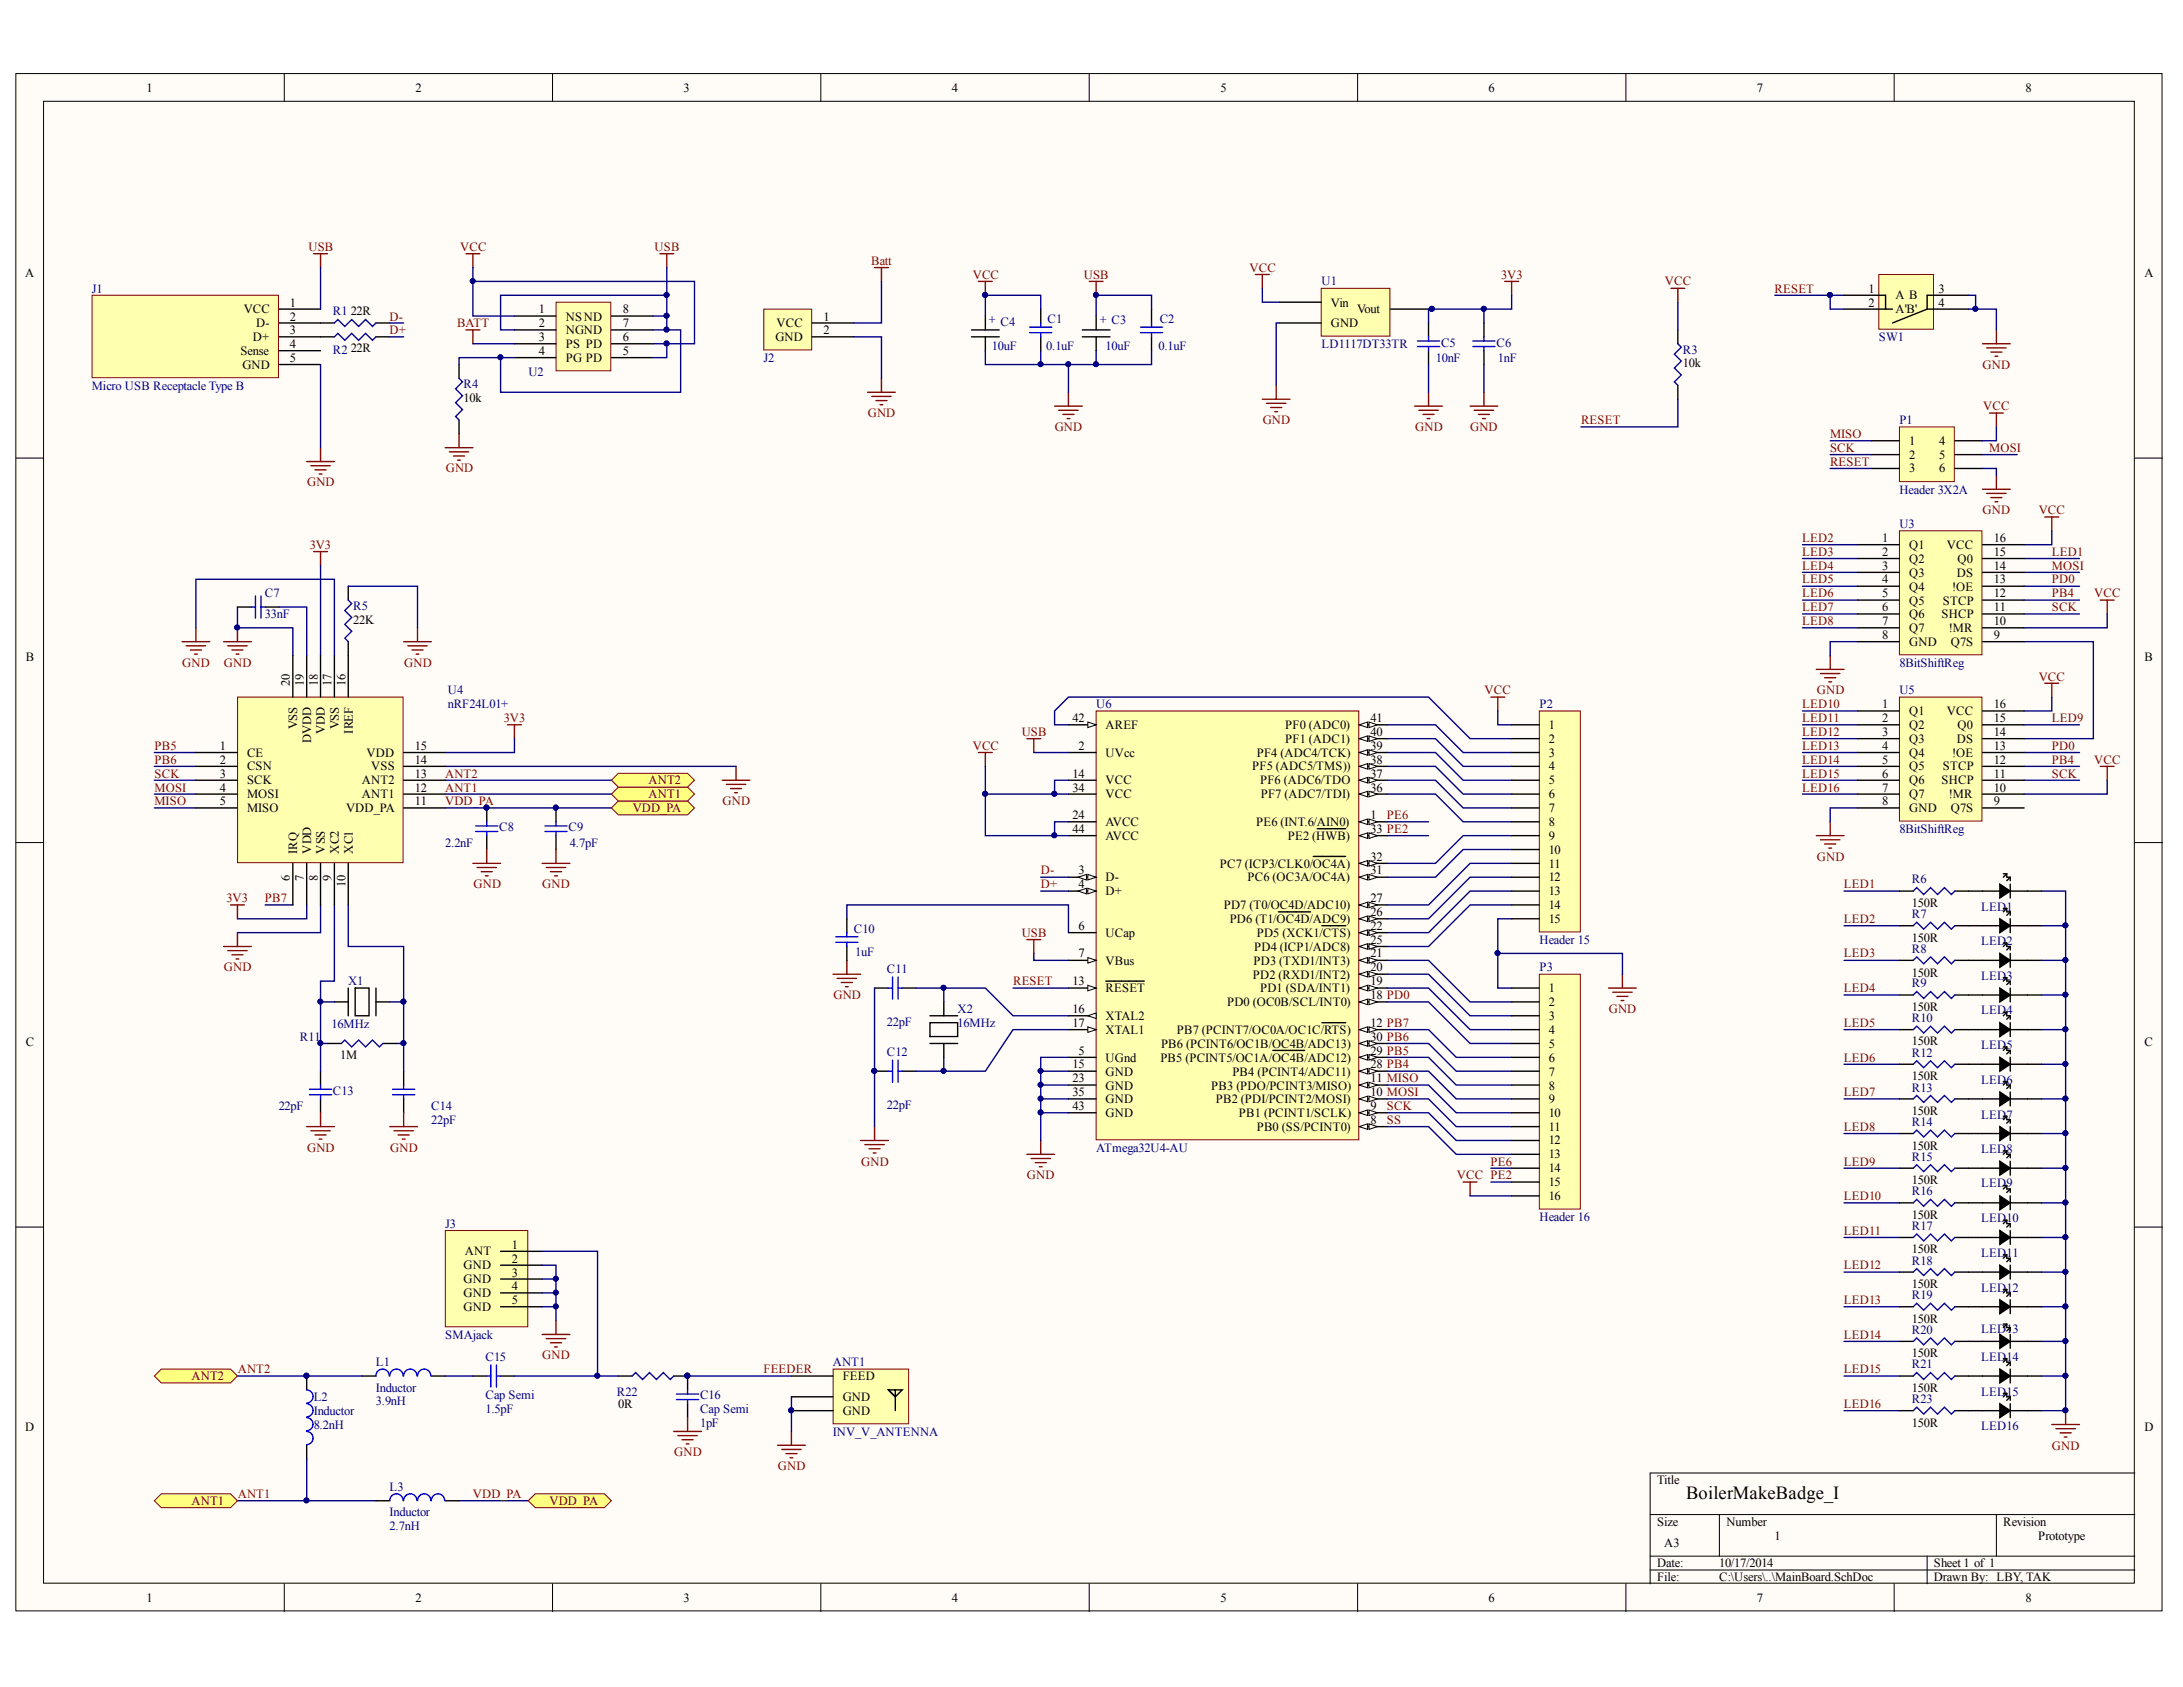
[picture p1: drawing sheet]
<svg xmlns="http://www.w3.org/2000/svg" width="279mm" height="216mm" viewBox="0 0 279 216" stroke-linecap="round" stroke-linejoin="round" font-family="sans-serif">
<defs><g id="words">
<text font-size="2.4" x="215.8" y="191.9">BoilerMakeBadge_I</text>
<g font-size="1.6">
<text x="18.8" y="11.8">1</text>
<text x="53.2" y="11.8">2</text>
<text x="87.5" y="11.8">3</text>
<text x="121.8" y="11.8">4</text>
<text x="156.2" y="11.8">5</text>
<text x="190.5" y="11.8">6</text>
<text x="224.8" y="11.8">7</text>
<text x="259.2" y="11.8">8</text>
<text x="3.2" y="35.4">A</text>
<text x="274.5" y="35.4">A</text>
<text x="31.2" y="40.1">VCC</text>
<text x="32.8" y="41.9">D-</text>
<text x="37.1" y="39.2">1</text>
<text x="37.1" y="41">2</text>
<text x="44.9" y="40.3">22R</text>
<text x="69" y="40.1">1</text>
<text x="69" y="41.9">2</text>
<text x="72.4" y="41">NSND</text>
<text x="79.7" y="41.9">7</text>
<text x="79.7" y="40.1">8</text>
<text x="99.4" y="41.9">VCC</text>
<text x="105.4" y="41">1</text>
<text x="170.3" y="39.2">Vin</text>
<text x="170.3" y="41.9">GND</text>
<text x="173.7" y="40.1">Vout</text>
<text x="239.1" y="37.5">1</text>
<text x="239.1" y="39.2">2</text>
<text x="242.6" y="38.3">A B</text>
<text x="242.6" y="40.1">A'B'</text>
<text x="248.1" y="37.5">3</text>
<text x="248.1" y="39.2">4</text>
<text x="30.8" y="45.4">Sense</text>
<text x="31" y="47.2">GND</text>
<text x="32.4" y="43.6">D+</text>
<text x="37.1" y="42.8">3</text>
<text x="37.1" y="44.6">4</text>
<text x="37.1" y="46.3">5</text>
<text x="44.9" y="45.1">22R</text>
<text x="69" y="43.6">3</text>
<text x="69" y="45.4">4</text>
<text x="72.4" y="42.8">NGND</text>
<text x="72.4" y="44.6">PS PD</text>
<text x="72.4" y="46.3">PG PD</text>
<text x="79.7" y="43.6">6</text>
<text x="79.7" y="45.4">5</text>
<text x="99.2" y="43.6">GND</text>
<text x="105.4" y="42.8">2</text>
<text x="215.4" y="47">10k</text>
<text x="59.3" y="51.4">10k</text>
<text x="244.4" y="56.9">1</text>
<text x="244.4" y="58.7">2</text>
<text x="248.2" y="56.9">4</text>
<text x="248.2" y="58.7">5</text>
<text x="244.4" y="60.5">3</text>
<text x="248.2" y="60.5">6</text>
<text x="240.9" y="69.3">1</text>
<text x="240.9" y="71.1">2</text>
<text x="244.4" y="70.3">Q1</text>
<text x="249.2" y="70.3">VCC</text>
<text x="255.2" y="69.3">16</text>
<text x="255.2" y="71.1">15</text>
<text x="240.9" y="72.9">3</text>
<text x="240.9" y="74.7">4</text>
<text x="240.9" y="76.4">5</text>
<text x="244.4" y="72.1">Q2</text>
<text x="244.4" y="73.8">Q3</text>
<text x="244.4" y="75.6">Q4</text>
<text x="244.4" y="77.4">Q5</text>
<text x="248.7" y="77.4">STCP</text>
<text x="249.9" y="75.6">!OE</text>
<text x="250.5" y="73.8">DS</text>
<text x="250.5" y="72.1">Q0</text>
<text x="255.2" y="72.9">14</text>
<text x="255.2" y="74.7">13</text>
<text x="255.2" y="76.4">12</text>
<text x="45.2" y="79.8">22K</text>
<text x="240.9" y="78.2">6</text>
<text x="240.9" y="80">7</text>
<text x="240.9" y="81.8">8</text>
<text x="244.4" y="79.2">Q6</text>
<text x="244.4" y="80.8">Q7</text>
<text x="244.4" y="82.6">GND</text>
<text x="248.5" y="79.2">SHCP</text>
<text x="249.4" y="80.8">!MR</text>
<text x="249.7" y="82.6">Q7S</text>
<text x="255.2" y="78.2">11</text>
<text x="255.2" y="80">10</text>
<text x="255.2" y="81.8">9</text>
<text x="3.3" y="84.7">B</text>
<text x="37.1" y="87.8" transform="rotate(-90 37.1 87.8)">20</text>
<text x="38.9" y="87.8" transform="rotate(-90 38.9 87.8)">19</text>
<text x="40.7" y="87.8" transform="rotate(-90 40.7 87.8)">18</text>
<text x="42.4" y="87.8" transform="rotate(-90 42.4 87.8)">17</text>
<text x="44.2" y="87.8" transform="rotate(-90 44.2 87.8)">16</text>
<text x="274.5" y="84.7">B</text>
<text x="28.1" y="96">1</text>
<text x="38" y="93.4" transform="rotate(-90 38 93.4)">VSS</text>
<text x="39.8" y="95.1" transform="rotate(-90 39.8 95.1)">DVDD</text>
<text x="41.6" y="94" transform="rotate(-90 41.6 94)">VDD</text>
<text x="43.4" y="93.4" transform="rotate(-90 43.4 93.4)">VSS</text>
<text x="45.1" y="94" transform="rotate(-90 45.1 94)">IREF</text>
<text x="53.1" y="96">15</text>
<text x="137.3" y="92.4">42</text>
<text x="138" y="96">2</text>
<text x="141.5" y="93.3">AREF</text>
<text x="164.5" y="95.1">PF1 (ADC1)</text>
<text x="164.5" y="93.3">PF0 (ADC0)</text>
<text x="175.4" y="96">39</text>
<text x="175.4" y="94.2">40</text>
<text x="175.4" y="92.4">41</text>
<text x="198.2" y="93.3">1</text>
<text x="198.2" y="95.1">2</text>
<text x="240.9" y="90.7">1</text>
<text x="240.9" y="92.4">2</text>
<text x="240.9" y="94.2">3</text>
<text x="240.9" y="96">4</text>
<text x="244.4" y="91.5">Q1</text>
<text x="244.4" y="93.3">Q2</text>
<text x="244.4" y="95.1">Q3</text>
<text x="249.2" y="91.5">VCC</text>
<text x="250.5" y="95.1">DS</text>
<text x="250.5" y="93.3">Q0</text>
<text x="255.2" y="90.7">16</text>
<text x="255.2" y="92.4">15</text>
<text x="255.2" y="94.2">14</text>
<text x="255.2" y="96">13</text>
<text x="28.1" y="97.8">2</text>
<text x="28.1" y="99.5">3</text>
<text x="28.1" y="101.3">4</text>
<text x="31.6" y="96.8">CE</text>
<text x="31.6" y="98.6">CSN</text>
<text x="31.6" y="100.4">SCK</text>
<text x="46.3" y="100.4">ANT2</text>
<text x="46.9" y="96.8">VDD</text>
<text x="47.5" y="98.6">VSS</text>
<text x="53.1" y="101.3">12</text>
<text x="53.1" y="99.5">13</text>
<text x="53.1" y="97.8">14</text>
<text x="137.3" y="101.3">34</text>
<text x="137.3" y="99.5">14</text>
<text x="141.5" y="100.4">VCC</text>
<text x="141.5" y="96.8">UVcc</text>
<text x="160.3" y="98.6">PF5 (ADC5/TMS))</text>
<text x="160.9" y="96.8">PF4 (ADC4/TCK)</text>
<text x="161.3" y="100.4">PF6 (ADC6/TDO</text>
<text x="175.4" y="101.3">36</text>
<text x="175.4" y="99.5">37</text>
<text x="175.4" y="97.8">38</text>
<text x="198.2" y="96.8">3</text>
<text x="198.2" y="98.6">4</text>
<text x="198.2" y="100.4">5</text>
<text x="240.9" y="97.8">5</text>
<text x="240.9" y="99.5">6</text>
<text x="240.9" y="101.3">7</text>
<text x="244.4" y="96.8">Q4</text>
<text x="244.4" y="98.6">Q5</text>
<text x="244.4" y="100.4">Q6</text>
<text x="248.5" y="100.4">SHCP</text>
<text x="248.7" y="98.6">STCP</text>
<text x="249.9" y="96.8">!OE</text>
<text x="255.2" y="97.8">12</text>
<text x="255.2" y="99.5">11</text>
<text x="255.2" y="101.3">10</text>
<text x="28.1" y="103.1">5</text>
<text x="31.6" y="102.2">MOSI</text>
<text x="31.6" y="103.9">MISO</text>
<text x="44.3" y="103.9">VDD_PA</text>
<text x="46.3" y="102.2">ANT1</text>
<text x="53.1" y="103.1">11</text>
<text x="137.3" y="106.6">44</text>
<text x="137.3" y="104.9">24</text>
<text x="141.5" y="107.5">AVCC</text>
<text x="141.5" y="105.7">AVCC</text>
<text x="141.5" y="102.2">VCC</text>
<text x="160.8" y="105.7">PE6 (INT.6/AIN0)</text>
<text x="161.4" y="102.2">PF7 (ADC7/TDI)</text>
<text x="164.8" y="107.5">PE2 (HWB)</text>
<text x="175.4" y="104.9">1</text>
<text x="175.4" y="106.6">33 PE2</text>
<text x="198.2" y="102.2">6</text>
<text x="198.2" y="103.9">7</text>
<text x="198.2" y="105.7">8</text>
<text x="198.2" y="107.5">9</text>
<text x="240.9" y="103.1">8</text>
<text x="244.4" y="102.2">Q7</text>
<text x="244.4" y="103.9">GND</text>
<text x="249.4" y="102.2">!MR</text>
<text x="249.7" y="103.9">Q7S</text>
<text x="255.2" y="103.1">9</text>
<text x="37.1" y="112.7" transform="rotate(-90 37.1 112.7)">6</text>
<text x="38" y="109.3" transform="rotate(-90 38 109.3)">IRQ</text>
<text x="38.9" y="112.7" transform="rotate(-90 38.9 112.7)">7</text>
<text x="39.8" y="109.3" transform="rotate(-90 39.8 109.3)">VDD</text>
<text x="40.7" y="112.7" transform="rotate(-90 40.7 112.7)">8</text>
<text x="41.6" y="109.3" transform="rotate(-90 41.6 109.3)">VSS</text>
<text x="42.4" y="112.7" transform="rotate(-90 42.4 112.7)">9</text>
<text x="43.4" y="109.3" transform="rotate(-90 43.4 109.3)">XC2</text>
<text x="44.2" y="113.5" transform="rotate(-90 44.2 113.5)">10</text>
<text x="45.1" y="109.3" transform="rotate(-90 45.1 109.3)">XC1</text>
<text x="138" y="113.7">4</text>
<text x="138" y="111.9">3</text>
<text x="141.5" y="112.8">D-</text>
<text x="156.1" y="111">PC7 (ICP3/CLK0/OC4A)</text>
<text x="159.7" y="112.8">PC6 (OC3A/OC4A)</text>
<text x="175.4" y="110.2">32</text>
<text x="175.4" y="111.9">31</text>
<text x="198.2" y="109.3">10</text>
<text x="198.2" y="111">11</text>
<text x="198.2" y="112.8">12</text>
<text x="138" y="119">6</text>
<text x="141.5" y="114.6">D+</text>
<text x="141.5" y="119.9">UCap</text>
<text x="156.6" y="116.4">PD7 (T0/OC4D/ADC10)</text>
<text x="157.4" y="118.1">PD6 (T1/OC4D/ADC9)</text>
<text x="160.9" y="119.9">PD5 (XCK1/CTS)</text>
<text x="175.4" y="115.4">27</text>
<text x="175.4" y="117.2">26</text>
<text x="175.4" y="119">22</text>
<text x="198.2" y="114.6">13</text>
<text x="198.2" y="116.4">14</text>
<text x="198.2" y="118.1">15</text>
<text x="244.7" y="116.1">150R</text>
<text x="138" y="122.5">7</text>
<text x="141.5" y="123.5">VBus</text>
<text x="160.3" y="125.2">PD2 (RXD1/INT2)</text>
<text x="160.4" y="123.5">PD3 (TXD1/INT3)</text>
<text x="160.5" y="121.7">PD4 (ICP1/ADC8)</text>
<text x="175.4" y="120.8">25</text>
<text x="175.4" y="122.5">21</text>
<text x="175.4" y="124.3">20</text>
<text x="244.7" y="120.5">150R</text>
<text x="244.7" y="125">150R</text>
<text x="137.3" y="129.6">16</text>
<text x="137.3" y="131.4">17</text>
<text x="137.3" y="126.1">13</text>
<text x="141.5" y="130.6">XTAL2</text>
<text x="141.5" y="127">RESET</text>
<text x="157.1" y="128.8">PD0 (OC0B/SCL/INT0)</text>
<text x="161.3" y="127">PD1 (SDA/INT1)</text>
<text x="175.4" y="126.1">19</text>
<text x="175.4" y="127.9">18 PD0</text>
<text x="175.4" y="131.4">12 PB7</text>
<text x="198.2" y="127">1</text>
<text x="198.2" y="128.8">2</text>
<text x="198.2" y="130.6">3</text>
<text x="244.7" y="129.4">150R</text>
<text x="3.3" y="133.9">C</text>
<text x="43.5" y="135.6">1M</text>
<text x="137.3" y="136.7">15</text>
<text x="138" y="135">5</text>
<text x="141.5" y="132.3">XTAL1</text>
<text x="141.5" y="135.9">UGnd</text>
<text x="141.5" y="137.7">GND</text>
<text x="148.5" y="135.9">PB5 (PCINT5/OC1A/OC4B/ADC12)</text>
<text x="148.6" y="134.1">PB6 (PCINT6/OC1B/OC4B/ADC13)</text>
<text x="150.6" y="132.3">PB7 (PCINT7/OC0A/OC1C/RTS)</text>
<text x="157.7" y="137.7">PB4 (PCINT4/ADC11)</text>
<text x="175.4" y="133.2">30 PB6</text>
<text x="175.4" y="135">29 PB5</text>
<text x="175.4" y="136.7">28 PB4</text>
<text x="198.2" y="132.3">4</text>
<text x="198.2" y="134.1">5</text>
<text x="198.2" y="135.9">6</text>
<text x="198.2" y="137.7">7</text>
<text x="244.7" y="133.8">150R</text>
<text x="274.5" y="133.9">C</text>
<text x="137.3" y="142.1">43</text>
<text x="137.3" y="140.3">35</text>
<text x="137.3" y="138.5">23</text>
<text x="141.5" y="142.9">GND</text>
<text x="141.5" y="141.1">GND</text>
<text x="141.5" y="139.4">GND</text>
<text x="155" y="139.4">PB3 (PDO/PCINT3/MISO)</text>
<text x="155.6" y="141.1">PB2 (PDI/PCINT2/MOSI)</text>
<text x="158.6" y="142.9">PB1 (PCINT1/SCLK)</text>
<text x="175.4" y="138.5">11 MISO</text>
<text x="175.4" y="140.3">10 MOSI</text>
<text x="175.4" y="142.1">9</text>
<text x="175.4" y="143.8">8</text>
<text x="198.2" y="139.4">8</text>
<text x="198.2" y="141.1">9</text>
<text x="198.2" y="142.9">10</text>
<text x="244.7" y="138.3">150R</text>
<text x="244.7" y="142.7">150R</text>
<text x="160.9" y="144.7">PB0 (SS/PCINT0)</text>
<text x="198.2" y="144.7">11</text>
<text x="198.2" y="146.5">12</text>
<text x="198.2" y="148.2">13</text>
<text x="244.7" y="147.1">150R</text>
<text x="198.2" y="150">14</text>
<text x="198.2" y="151.8">15</text>
<text x="198.2" y="153.6">16</text>
<text x="244.7" y="151.5">150R</text>
<text x="59.5" y="160.7">ANT</text>
<text x="65.5" y="159.8">1</text>
<text x="65.5" y="161.6">2</text>
<text x="244.7" y="156">150R</text>
<text x="244.7" y="160.4">150R</text>
<text x="59.3" y="162.4">GND</text>
<text x="59.3" y="164.2">GND</text>
<text x="59.3" y="166">GND</text>
<text x="59.3" y="167.8">GND</text>
<text x="65.5" y="163.4">3</text>
<text x="65.5" y="165.2">4</text>
<text x="65.5" y="166.9">5</text>
<text x="244.7" y="164.8">150R</text>
<text x="244.7" y="169.3">150R</text>
<text x="244.7" y="173.7">150R</text>
<text x="107.9" y="176.7">FEED</text>
<text x="107.9" y="179.3">GND</text>
<text x="244.7" y="178.2">150R</text>
<text x="3.2" y="183.1">D</text>
<text x="79.1" y="180.2">0R</text>
<text x="107.9" y="181">GND</text>
<text x="244.7" y="182.6">150R</text>
<text x="274.5" y="183.1">D</text>
<text x="212.1" y="189.9">Title</text>
<text x="212.1" y="195.3">Size</text>
<text x="213" y="198">A3</text>
<text x="221" y="195.3">Number</text>
<text x="227.1" y="197">1</text>
<text x="256.4" y="195.3">Revision</text>
<text x="260.9" y="197">Prototype</text>
<text x="212.1" y="200.6">Date:</text>
<text x="212.1" y="202.4">File:</text>
<text x="220" y="200.6">10/17/2014</text>
<text x="220" y="202.4">C:\Users\..\MainBoard.SchDoc</text>
<text x="247.5" y="200.6">Sheet 1 of 1</text>
<text x="247.5" y="202.4">Drawn By: LBY, TAK</text>
<text x="18.8" y="205">1</text>
<text x="53.2" y="205">2</text>
<text x="87.5" y="205">3</text>
<text x="121.8" y="205">4</text>
<text x="156.2" y="205">5</text>
<text x="190.5" y="205">6</text>
<text x="224.8" y="205">7</text>
<text x="259.2" y="205">8</text>
</g>
<g font-size="1.6" fill="#800000">
<text x="39.5" y="32.1">USB</text>
<text x="58.9" y="32.1">VCC</text>
<text x="83.8" y="32.1">USB</text>
<text x="111.5" y="33.9">Batt</text>
<text x="124.5" y="35.7">VCC</text>
<text x="138.7" y="35.7">USB</text>
<text x="159.9" y="34.8">VCC</text>
<text x="192.1" y="35.7">3V3</text>
<text x="49.9" y="41">D-</text>
<text x="58.5" y="41.9">BATT</text>
<text x="213.1" y="36.5">VCC</text>
<text x="227.1" y="37.5">RESET</text>
<text x="49.9" y="42.8">D+</text>
<text x="253.8" y="47.2">GND</text>
<text x="111.1" y="53.4">GND</text>
<text x="253.8" y="52.5">VCC</text>
<text x="135" y="55.1">GND</text>
<text x="161.6" y="54.3">GND</text>
<text x="181.1" y="55.1">GND</text>
<text x="188.2" y="55.1">GND</text>
<text x="202.4" y="54.3">RESET</text>
<text x="234.2" y="56.1">MISO</text>
<text x="234.2" y="57.8">SCK</text>
<text x="234.2" y="59.6">RESET</text>
<text x="254.6" y="57.8">MOSI</text>
<text x="39.3" y="62.2">GND</text>
<text x="57.1" y="60.5">GND</text>
<text x="253.8" y="65.8">GND</text>
<text x="260.9" y="65.8">VCC</text>
<text x="39.6" y="70.3">3V3</text>
<text x="230.7" y="69.3">LED2</text>
<text x="230.7" y="71.1">LED3</text>
<text x="262.6" y="71.1">LED1</text>
<text x="230.7" y="72.9">LED4</text>
<text x="230.7" y="74.7">LED5</text>
<text x="230.7" y="76.4">LED6</text>
<text x="262.6" y="72.9">MOSI</text>
<text x="262.6" y="74.7">PD0</text>
<text x="262.6" y="76.4">PB4</text>
<text x="268" y="76.4">VCC</text>
<text x="230.7" y="78.2">LED7</text>
<text x="230.7" y="80">LED8</text>
<text x="262.6" y="78.2">SCK</text>
<text x="23.3" y="85.3">GND</text>
<text x="28.7" y="85.3">GND</text>
<text x="51.7" y="85.3">GND</text>
<text x="190" y="88.9">VCC</text>
<text x="232.5" y="88.9">GND</text>
<text x="260.9" y="87.1">VCC</text>
<text x="19.8" y="96">PB5</text>
<text x="64.5" y="92.4">3V3</text>
<text x="124.5" y="96">VCC</text>
<text x="130.8" y="94.2">USB</text>
<text x="230.7" y="90.7">LED10</text>
<text x="230.7" y="92.4">LED11</text>
<text x="230.7" y="94.2">LED12</text>
<text x="230.7" y="96">LED13</text>
<text x="262.6" y="92.4">LED9</text>
<text x="262.6" y="96">PD0</text>
<text x="19.8" y="99.5">SCK</text>
<text x="19.8" y="101.3">MOSI</text>
<text x="19.8" y="97.8">PB6</text>
<text x="57" y="99.5">ANT2</text>
<text x="57" y="101.3">ANT1</text>
<text x="83" y="100.4">ANT2</text>
<text x="230.7" y="97.8">LED14</text>
<text x="230.7" y="99.5">LED15</text>
<text x="230.7" y="101.3">LED16</text>
<text x="262.6" y="97.8">PB4</text>
<text x="262.6" y="99.5">SCK</text>
<text x="268" y="97.8">VCC</text>
<text x="19.8" y="103.1">MISO</text>
<text x="57" y="103.1">VDD_PA</text>
<text x="81" y="103.9">VDD_PA</text>
<text x="83" y="102.2">ANT1</text>
<text x="92.5" y="103.1">GND</text>
<text x="177.5" y="104.9">PE6</text>
<text x="60.6" y="113.7">GND</text>
<text x="69.4" y="113.7">GND</text>
<text x="133.2" y="113.7">D+</text>
<text x="133.2" y="111.9">D-</text>
<text x="232.5" y="110.2">GND</text>
<text x="236" y="113.7">LED1</text>
<text x="29" y="115.4">3V3</text>
<text x="33.9" y="115.4">PB7</text>
<text x="130.8" y="119.9">USB</text>
<text x="236" y="118.1">LED2</text>
<text x="28.7" y="124.3">GND</text>
<text x="236" y="122.5">LED3</text>
<text x="106.7" y="127.9">GND</text>
<text x="129.7" y="126.1">RESET</text>
<text x="205.9" y="129.6">GND</text>
<text x="236" y="127">LED4</text>
<text x="236" y="131.4">LED5</text>
<text x="236" y="135.9">LED6</text>
<text x="177.5" y="142.1">SCK</text>
<text x="177.5" y="143.8">SS</text>
<text x="236" y="140.3">LED7</text>
<text x="39.3" y="147.4">GND</text>
<text x="50" y="147.4">GND</text>
<text x="110.2" y="149.2">GND</text>
<text x="190.8" y="149.2">PE6</text>
<text x="236" y="144.7">LED8</text>
<text x="236" y="149.2">LED9</text>
<text x="131.4" y="150.9">GND</text>
<text x="186.5" y="150.9">VCC PE2</text>
<text x="236" y="153.6">LED10</text>
<text x="236" y="158">LED11</text>
<text x="236" y="162.4">LED12</text>
<text x="236" y="166.9">LED13</text>
<text x="69.4" y="173.9">GND</text>
<text x="236" y="171.3">LED14</text>
<text x="24.5" y="176.7">ANT2</text>
<text x="30.4" y="175.7">ANT2</text>
<text x="97.7" y="175.7">FEEDER</text>
<text x="236" y="175.7">LED15</text>
<text x="236" y="180.2">LED16</text>
<text x="262.6" y="185.5">GND</text>
<text x="30.4" y="191.7">ANT1</text>
<text x="60.5" y="191.7">VDD_PA</text>
<text x="86.3" y="186.4">GND</text>
<text x="99.6" y="188.2">GND</text>
<text x="24.5" y="192.6">ANT1</text>
<text x="70.3" y="192.6">VDD_PA</text>
</g>
<g font-size="1.6" fill="#000080">
<text x="11.7" y="37.5">J1</text>
<text x="42.6" y="40.3">R1</text>
<text x="127.6" y="41.4" transform="rotate(-90 127.6 41.4)">+</text>
<text x="128.1" y="41.7">C4</text>
<text x="134.1" y="41.4">C1</text>
<text x="141.8" y="41.4" transform="rotate(-90 141.8 41.4)">+</text>
<text x="142.3" y="41.5">C3</text>
<text x="148.4" y="41.4">C2</text>
<text x="169.1" y="36.5">U1</text>
<text x="42.6" y="45.2">R2</text>
<text x="97.7" y="46.3">J2</text>
<text x="127" y="44.7">10uF</text>
<text x="133.9" y="44.7">0.1uF</text>
<text x="141.5" y="44.7">10uF</text>
<text x="148.3" y="44.7">0.1uF</text>
<text x="169.1" y="44.6">LD1117DT33TR</text>
<text x="183.8" y="46.3">10nF</text>
<text x="184.4" y="44.4">C5</text>
<text x="191.5" y="44.4">C6</text>
<text x="191.7" y="46.3">1nF</text>
<text x="215.4" y="45.2">R3</text>
<text x="240.5" y="43.6">SW1</text>
<text x="11.7" y="49.9">Micro USB Receptacle Type B</text>
<text x="59.3" y="49.6">R4</text>
<text x="67.6" y="48.1">U2</text>
<text x="243.1" y="54.3">P1</text>
<text x="243.1" y="63.2">Header 3X2A</text>
<text x="243.1" y="67.6">U3</text>
<text x="33.9" y="76.4">C7</text>
<text x="33.9" y="79.2">33nF</text>
<text x="45.2" y="78.1">R5</text>
<text x="57.3" y="88.9">U4</text>
<text x="243.1" y="85.3">8BitShiftReg</text>
<text x="243.1" y="88.9">U5</text>
<text x="57.3" y="90.7">nRF24L01+</text>
<text x="140.3" y="90.7">U6</text>
<text x="197" y="90.7">P2</text>
<text x="63.9" y="106.4">C8</text>
<text x="72.8" y="106.4">C9</text>
<text x="243.1" y="106.6">8BitShiftReg</text>
<text x="57" y="108.4">2.2nF</text>
<text x="72.9" y="108.4">4.7pF</text>
<text x="244.7" y="113.1">R6</text>
<text x="109.3" y="119.4">C10</text>
<text x="244.7" y="117.5">R7</text>
<text x="253.6" y="116.5">LED1</text>
<text x="109.5" y="122.4">1uF</text>
<text x="113.5" y="124.5">C11</text>
<text x="197" y="120.8">Header 15</text>
<text x="197" y="124.3">P3</text>
<text x="244.7" y="121.9">R8</text>
<text x="253.6" y="120.9">LED2</text>
<text x="253.6" y="125.4">LED3</text>
<text x="42.4" y="131.6">16MHz</text>
<text x="44.5" y="126.1">X1</text>
<text x="113.5" y="131.2">22pF</text>
<text x="122.6" y="131.4">16MHz</text>
<text x="122.6" y="129.6">X2</text>
<text x="244.7" y="126.3">R9</text>
<text x="244.7" y="130.8">R10</text>
<text x="253.6" y="129.8">LED4</text>
<text x="38.4" y="133.2">R11</text>
<text x="113.5" y="135.1">C12</text>
<text x="244.7" y="135.2">R12</text>
<text x="253.6" y="134.3">LED5</text>
<text x="35.7" y="142.1">22pF</text>
<text x="42.6" y="140.1">C13</text>
<text x="55.2" y="143.8">22pF</text>
<text x="55.2" y="142.1">C14</text>
<text x="113.5" y="141.9">22pF</text>
<text x="244.7" y="139.7">R13</text>
<text x="253.6" y="138.7">LED6</text>
<text x="253.6" y="143.2">LED7</text>
<text x="140.3" y="147.4">ATmega32U4-AU</text>
<text x="244.7" y="144.1">R14</text>
<text x="244.7" y="148.6">R15</text>
<text x="253.6" y="147.6">LED8</text>
<text x="244.7" y="153">R16</text>
<text x="253.6" y="152">LED9</text>
<text x="57" y="157.1">J3</text>
<text x="197" y="156.3">Header 16</text>
<text x="244.7" y="157.4">R17</text>
<text x="244.7" y="161.9">R18</text>
<text x="253.6" y="156.4">LED10</text>
<text x="253.6" y="160.8">LED11</text>
<text x="244.7" y="166.3">R19</text>
<text x="253.6" y="165.3">LED12</text>
<text x="57" y="171.3">SMAjack</text>
<text x="244.7" y="170.7">R20</text>
<text x="253.6" y="170.6">LED13</text>
<text x="40.2" y="179.3">L2</text>
<text x="48.1" y="179.9">3.9nH</text>
<text x="48.1" y="174.9">L1</text>
<text x="48.1" y="178.1">Inductor</text>
<text x="62.1" y="174.2">C15</text>
<text x="62.1" y="179.1">Cap Semi</text>
<text x="78.9" y="178.7">R22</text>
<text x="89.6" y="179.1">C16</text>
<text x="106.6" y="174.9">ANT1</text>
<text x="244.7" y="175.1">R21</text>
<text x="244.7" y="179.5">R23</text>
<text x="253.6" y="174.2">LED14</text>
<text x="253.6" y="178.6">LED15</text>
<text x="40.2" y="182.8">8.2nH</text>
<text x="40.2" y="181">Inductor</text>
<text x="62.1" y="180.9">1.5pF</text>
<text x="89.6" y="182.7">1pF</text>
<text x="89.6" y="180.9">Cap Semi</text>
<text x="106.6" y="183.8">INV_V_ANTENNA</text>
<text x="253.6" y="183">LED16</text>
<text x="49.9" y="190.9">L3</text>
<text x="49.9" y="195.8">2.7nH</text>
<text x="49.9" y="194">Inductor</text>
</g>
</g></defs>
<g fill="#fffcf8" stroke="#000" stroke-width=".13">
<path d="M2 9.4h274.7v196.8h-274.7z"/>
<path d="M5.6 13h267.6v189.6h-267.6z"/>
</g>
<g fill="none" stroke="#000" stroke-width=".13">
<path d="M36.4 9.4v3.6M70.7 9.4v3.6M105.1 9.4v3.6M139.4 9.4v3.6M173.8 9.4v3.6M208.1 9.4v3.6M242.4 9.4v3.6M2 58.6h3.6M273.2 58.6h3.6M2 107.8h3.6M273.2 107.8h3.6M2 157h3.6"/>
<path d="M273.2 157h3.6M211.2 193.8h62M211.2 199.2h62M220.1 193.8v5.4M246.7 199.2v3.5M255.5 193.8v5.4M273.2 188.5h-62v14.2M36.4 202.7v3.5M70.7 202.7v3.5M105.1 202.7v3.5M139.4 202.7v3.5M173.8 202.7v3.5"/>
<path d="M208.1 202.7v3.5M211.2 200.9h62M242.4 202.7v3.5"/>
</g>
<path d="M140.3 91h33.6v54.9h-33.6z" fill="#ffffb0" stroke="#800000" stroke-width=".13"/>
<path d="M136.7 114h3.6" fill="none" stroke="#000" stroke-width=".18"/>
<g fill="#fffcf8" stroke="#000" stroke-width=".13">
<path d="M139.2 113.7l1.1 .3-1.1 .4z"/>
<path d="M138 114l1.1-.3v.7z"/>
</g>
<path d="M136.7 112.3h3.6" fill="none" stroke="#000" stroke-width=".18"/>
<g fill="#fffcf8" stroke="#000" stroke-width=".13">
<path d="M139.2 111.9l1.1 .4-1.1 .3z"/>
<path d="M138 112.3l1.1-.4v.7z"/>
</g>
<path d="M136.7 92.8h3.6M136.7 106.9h3.6M136.7 105.2h3.6" fill="none" stroke="#000" stroke-width=".18"/>
<path d="M139.2 92.4l1.1 .4-1.1 .3z" fill="#fffcf8" stroke="#000" stroke-width=".13"/>
<path d="M136.7 130h3.6" fill="none" stroke="#000" stroke-width=".18"/>
<path d="M139.2 130l1.1-.4v.8z" fill="#fffcf8" stroke="#000" stroke-width=".13"/>
<path d="M136.7 131.8h3.6" fill="none" stroke="#000" stroke-width=".18"/>
<path d="M139.2 131.4l1.1 .4-1.1 .3z" fill="#fffcf8" stroke="#000" stroke-width=".13"/>
<path d="M136.7 99.9h3.6M136.7 101.6h3.6M136.7 122.9h3.6" fill="none" stroke="#000" stroke-width=".18"/>
<path d="M139.2 122.6l1.1 .3-1.1 .4z" fill="#fffcf8" stroke="#000" stroke-width=".13"/>
<path d="M136.7 119.4h3.6M136.7 135.3h3.6M136.7 126.5h3.6" fill="none" stroke="#000" stroke-width=".18"/>
<path d="M139.2 126.1l1.1 .4-1.1 .3z" fill="#fffcf8" stroke="#000" stroke-width=".13"/>
<path d="M174 101.6h3.5M141.5 125.6h4.9" fill="none" stroke="#000" stroke-width=".18"/>
<g fill="#fffcf8" stroke="#000" stroke-width=".13">
<path d="M174 101.6l1-.3v.7z"/>
<path d="M175.2 101.3l1.1 .3-1.1 .4z"/>
</g>
<path d="M174 99.9h3.5" fill="none" stroke="#000" stroke-width=".18"/>
<g fill="#fffcf8" stroke="#000" stroke-width=".13">
<path d="M174 99.9l1-.4v.7z"/>
<path d="M175.2 99.5l1.1 .4-1.1 .3z"/>
</g>
<path d="M174 98.1h3.5" fill="none" stroke="#000" stroke-width=".18"/>
<g fill="#fffcf8" stroke="#000" stroke-width=".13">
<path d="M174 98.1l1-.4v.7z"/>
<path d="M175.2 97.7l1.1 .4-1.1 .3z"/>
</g>
<path d="M174 96.3h3.5" fill="none" stroke="#000" stroke-width=".18"/>
<g fill="#fffcf8" stroke="#000" stroke-width=".13">
<path d="M174 96.3l1-.3v.7z"/>
<path d="M175.2 96l1.1 .3-1.1 .4z"/>
</g>
<path d="M174 94.5h3.5" fill="none" stroke="#000" stroke-width=".18"/>
<g fill="#fffcf8" stroke="#000" stroke-width=".13">
<path d="M174 94.5l1-.3v.7z"/>
<path d="M175.2 94.2l1.1 .3-1.1 .4z"/>
</g>
<path d="M174 92.8h3.5" fill="none" stroke="#000" stroke-width=".18"/>
<g fill="#fffcf8" stroke="#000" stroke-width=".13">
<path d="M174 92.8l1-.4v.7z"/>
<path d="M175.2 92.4l1.1 .4-1.1 .3z"/>
</g>
<path d="M174 105.2h3.5" fill="none" stroke="#000" stroke-width=".18"/>
<g fill="#fffcf8" stroke="#000" stroke-width=".13">
<path d="M174 105.2l1-.4v.7z"/>
<path d="M175.2 104.8l1.1 .4-1.1 .3z"/>
</g>
<path d="M174 115.8h3.5" fill="none" stroke="#000" stroke-width=".18"/>
<g fill="#fffcf8" stroke="#000" stroke-width=".13">
<path d="M174 115.8l1-.3v.7z"/>
<path d="M175.2 115.5l1.1 .3-1.1 .4z"/>
</g>
<path d="M174 117.6h3.5" fill="none" stroke="#000" stroke-width=".18"/>
<g fill="#fffcf8" stroke="#000" stroke-width=".13">
<path d="M174 117.6l1-.4v.7z"/>
<path d="M175.2 117.2l1.1 .4-1.1 .3z"/>
</g>
<path d="M163.6 116.7h4.1M174 119.4h3.5" fill="none" stroke="#000" stroke-width=".18"/>
<g fill="#fffcf8" stroke="#000" stroke-width=".13">
<path d="M174 119.4l1-.4v.7z"/>
<path d="M175.2 119l1.1 .4-1.1 .3z"/>
</g>
<path d="M169.2 118.5h3M174 121.1h3.5" fill="none" stroke="#000" stroke-width=".18"/>
<g fill="#fffcf8" stroke="#000" stroke-width=".13">
<path d="M174 121.1l1-.3v.7z"/>
<path d="M175.2 120.8l1.1 .3-1.1 .4z"/>
</g>
<path d="M174 122.9h3.5" fill="none" stroke="#000" stroke-width=".18"/>
<g fill="#fffcf8" stroke="#000" stroke-width=".13">
<path d="M174 122.9l1-.3v.7z"/>
<path d="M175.2 122.6l1.1 .3-1.1 .4z"/>
</g>
<path d="M174 124.7h3.5" fill="none" stroke="#000" stroke-width=".18"/>
<g fill="#fffcf8" stroke="#000" stroke-width=".13">
<path d="M174 124.7l1-.4v.7z"/>
<path d="M175.2 124.3l1.1 .4-1.1 .3z"/>
</g>
<path d="M174 126.5h3.5" fill="none" stroke="#000" stroke-width=".18"/>
<g fill="#fffcf8" stroke="#000" stroke-width=".13">
<path d="M174 126.5l1-.4v.7z"/>
<path d="M175.2 126.1l1.1 .4-1.1 .3z"/>
</g>
<path d="M174 128.2h3.5" fill="none" stroke="#000" stroke-width=".18"/>
<g fill="#fffcf8" stroke="#000" stroke-width=".13">
<path d="M174 128.2l1-.3v.7z"/>
<path d="M175.2 127.9l1.1 .3-1.1 .4z"/>
</g>
<path d="M174 110.5h3.5" fill="none" stroke="#000" stroke-width=".18"/>
<g fill="#fffcf8" stroke="#000" stroke-width=".13">
<path d="M174 110.5l1-.4v.7z"/>
<path d="M175.2 110.1l1.1 .4-1.1 .3z"/>
</g>
<path d="M168.1 109.6h4.1M174 112.3h3.5" fill="none" stroke="#000" stroke-width=".18"/>
<g fill="#fffcf8" stroke="#000" stroke-width=".13">
<path d="M174 112.3l1-.4v.7z"/>
<path d="M175.2 111.9l1.1 .4-1.1 .3z"/>
</g>
<path d="M174 133.5h3.5" fill="none" stroke="#000" stroke-width=".18"/>
<g fill="#fffcf8" stroke="#000" stroke-width=".13">
<path d="M174 133.5l1-.3v.7z"/>
<path d="M175.2 133.2l1.1 .3-1.1 .4z"/>
</g>
<path d="M174 135.3h3.5" fill="none" stroke="#000" stroke-width=".18"/>
<g fill="#fffcf8" stroke="#000" stroke-width=".13">
<path d="M174 135.3l1-.3v.7z"/>
<path d="M175.2 135l1.1 .3-1.1 .4z"/>
</g>
<path d="M162.9 134.4h4.1M174 137.1h3.5" fill="none" stroke="#000" stroke-width=".18"/>
<g fill="#fffcf8" stroke="#000" stroke-width=".13">
<path d="M174 137.1l1-.4v.7z"/>
<path d="M175.2 136.7l1.1 .4-1.1 .3z"/>
</g>
<path d="M174 138.9h3.5" fill="none" stroke="#000" stroke-width=".18"/>
<g fill="#fffcf8" stroke="#000" stroke-width=".13">
<path d="M174 138.9l1-.4v.7z"/>
<path d="M175.2 138.5l1.1 .4-1.1 .3z"/>
</g>
<path d="M174 140.6h3.5" fill="none" stroke="#000" stroke-width=".18"/>
<g fill="#fffcf8" stroke="#000" stroke-width=".13">
<path d="M174 140.6l1-.3v.7z"/>
<path d="M175.2 140.3l1.1 .3-1.1 .4z"/>
</g>
<path d="M174 142.4h3.5" fill="none" stroke="#000" stroke-width=".18"/>
<g fill="#fffcf8" stroke="#000" stroke-width=".13">
<path d="M174 142.4l1-.3v.7z"/>
<path d="M175.2 142.1l1.1 .3-1.1 .4z"/>
</g>
<path d="M174 144.2h3.5" fill="none" stroke="#000" stroke-width=".18"/>
<g fill="#fffcf8" stroke="#000" stroke-width=".13">
<path d="M174 144.2l1-.4v.7z"/>
<path d="M175.2 143.8l1.1 .4-1.1 .3z"/>
</g>
<path d="M136.7 96.3h3.6M174 106.9h3.5M136.7 137.1h3.6M136.7 142.4h3.6M136.7 140.6h3.6" fill="none" stroke="#000" stroke-width=".18"/>
<g fill="#fffcf8" stroke="#000" stroke-width=".13">
<path d="M174 106.9l1-.3v.7z"/>
<path d="M175.2 106.6l1.1 .3-1.1 .4z"/>
</g>
<path d="M168.6 106.1h3.6M174 131.8h3.5" fill="none" stroke="#000" stroke-width=".18"/>
<g fill="#fffcf8" stroke="#000" stroke-width=".13">
<path d="M174 131.8l1-.4v.7z"/>
<path d="M175.2 131.4l1.1 .4-1.1 .3z"/>
</g>
<path d="M136.7 138.9h3.6M169.2 130.9h3" fill="none" stroke="#000" stroke-width=".18"/>
<g fill="none" stroke="#800000" stroke-width=".18">
<path d="M40.1 32.5h1.8M41 32.5v1.7M111.9 34.2h1.8M112.8 34.2v1.8M39.3 59.1h3.5M39.8 59.6h2.5M41 57.3v1.8M111 50.2h3.6M111.6 50.7h2.5M112.1 51.3h1.4M112.6 51.8h.4M112.8 48.4v1.8"/>
<path d="M253.7 44h3.6M254.3 44.5h2.5M254.8 45.1h1.4M255.3 45.6h.4M255.5 42.2v1.8M40.3 60.1h1.4M40.8 60.7h.4M125.2 96.3h1.8M126.1 96.3v1.8M131.4 120.2h1.8M132.3 120.2v1.8M131.4 147.7h3.6"/>
<path d="M132 148.3h2.4M132.5 148.8h1.4M133 149.3h.4M133.2 146v1.7"/>
</g>
<path d="M197 91h5.3v28.3h-5.3z" fill="#ffffb0" stroke="#800000" stroke-width=".13"/>
<g fill="none" stroke="#000" stroke-width=".18">
<path d="M193.5 92.8h3.5M193.5 94.5h3.5M193.5 96.3h3.5M193.5 98.1h3.5M193.5 99.9h3.5M193.5 101.6h3.5M193.5 103.4h3.5M193.5 105.2h3.5M193.5 106.9h3.5M193.5 108.7h3.5M193.5 110.5h3.5M193.5 112.3h3.5"/>
<path d="M193.5 114h3.5M193.5 115.8h3.5M193.5 117.6h3.5"/>
</g>
<path d="M190.8 89.2h1.8M191.7 89.2v1.8M205.9 126.5h3.5M206.4 127h2.5M206.9 127.5h1.5M207.5 128h.3M207.7 124.7v1.8M187.3 151.3h1.7M188.2 151.3v1.8" fill="none" stroke="#800000" stroke-width=".18"/>
<path d="M243.1 54.6h7v7h-7z" fill="#ffffb0" stroke="#800000" stroke-width=".13"/>
<path d="M239.6 56.4h3.5M239.6 58.2h3.5M239.6 60h3.5M250.2 56.4h3.5M250.2 58.2h3.5M250.2 60h3.5" fill="none" stroke="#000" stroke-width=".18"/>
<g fill="none" stroke="#800000" stroke-width=".18">
<path d="M59.6 32.5h1.8M60.5 32.5v1.7M84.5 32.5h1.7M85.3 32.5v1.7M57 57.3h3.5M57.5 57.8h2.5M58 58.4h1.5M58.6 58.9h.3M58.8 55.5v1.8M59.6 42.2h1.8M60.5 42.2v1.8M254.6 52.9h1.8"/>
<path d="M255.5 52.9v1.7M253.7 62.6h3.6M254.3 63.1h2.5M254.8 63.7h1.4M255.3 64.2h.4M255.5 60.8v1.8M131.4 94.5h1.8M132.3 94.5v1.8M106.6 124.7h3.6M107.1 125.2h2.5M107.7 125.7h1.4M108.2 126.3h.4"/>
<path d="M108.4 122.9v1.8"/>
</g>
<path d="M97.8 39.6h6.1v5.2h-6.1z" fill="#ffffb0" stroke="#800000" stroke-width=".13"/>
<path d="M104 41.3h5.3M104 43.1h5.3" fill="none" stroke="#000" stroke-width=".18"/>
<path d="M240.5 35.1h7v7h-7z" fill="#ffffb0" stroke="#800000" stroke-width=".13"/>
<g fill="none" stroke="#000" stroke-width=".18">
<path d="M236 37.8h5.3v1.8h.9M236 39.6h5.3M246.7 39.6h5.3M246.7 39.6l-4.5 1.7M252 37.8h-5.3v1.8M41 41.3h1.8M41 43.1h1.8M48.1 41.3h1.8M48.1 43.1h1.8M58.8 46.7v1.7M58.8 53.7v1.8M243.1 114h1.8"/>
<path d="M243.1 118.5h1.8M250.2 114h5.8M250.2 118.5h5.8M256.4 111.8h.4M256.4 116.3h.4M256.8 111.8l-.4 .5M256.8 111.8v.5h.5M256.8 116.3v.4h.5M256.8 116.3l-.4 .4M257.3 114h4M257.3 118.5h4M257.3 112.3v.4"/>
<path d="M257.3 113.2v1.7M257.3 116.7v.4M257.3 117.6v1.8M257.3 112.3l-.5 .4M257.3 116.7l-.5 .4M243.1 122.9h1.8M243.1 127.3h1.8M250.2 122.9h5.8M250.2 127.3h5.8M256.4 120.7h.4M256.4 125.1h.4M256.8 120.7v.4h.5"/>
<path d="M256.8 125.1v.5h.5M256.8 120.7l-.4 .4M256.8 125.1l-.4 .5M257.3 122.9h4M257.3 127.3h4M257.3 121.1v.5M257.3 122v1.8M257.3 125.6v.4M257.3 126.5v1.7M257.3 121.1l-.5 .5M257.3 125.6l-.5 .4"/>
</g>
<path d="M42.8 41.3l.4-.4 .9 .9 .9-.9 .9 .9 .9-.9 .9 .9 .4-.5M42.8 43.1l.4-.4 .9 .9 .9-.9 .9 .9 .9-.9 .9 .9 .4-.5M58.8 48.4l.4 .5-.9 .9 .9 .8-.9 .9 .9 .9-.9 .9 .5 .4M244.9 114l.4-.4 .9 .9 .9-.9 .9 .9 .9-.9 .9 .9 .4-.5M244.9 118.5l.4-.5 .9 .9 .9-.9 .9 .9 .9-.9 .9 .9 .4-.4M244.9 122.9l.4-.4 .9 .8 .9-.8 .9 .8 .9-.8 .9 .8 .4-.4M244.9 127.3l.4-.4 .9 .9 .9-.9 .9 .9 .9-.9 .9 .9 .4-.5" fill="none" stroke="#0000b4" stroke-width=".18"/>
<path d="M256 113.2l1.3 .8-1.3 .9zM256 117.6l1.3 .9-1.3 .9zM256 122l1.3 .9-1.3 .9zM256 126.5l1.3 .8-1.3 .9z" fill="#000" stroke="#000" stroke-width=".18"/>
<path d="M125.2 36h1.8M126.1 36v1.8M139.4 36h1.8M140.3 36v1.8M135 52h3.5M135.5 52.5h2.5M136 53h1.5M136.6 53.6h.3M136.7 50.2v1.8" fill="none" stroke="#800000" stroke-width=".18"/>
<g fill="#000080" stroke="#000080" stroke-width=".13">
<circle cx="126.1" cy="37.7" r=".31"/>
<circle cx="140.3" cy="37.7" r=".31"/>
</g>
<path d="M197 124.7h5.3v30h-5.3z" fill="#ffffb0" stroke="#800000" stroke-width=".13"/>
<g fill="none" stroke="#000" stroke-width=".18">
<path d="M193.5 126.5h3.5M193.5 128.2h3.5M193.5 130h3.5M193.5 131.8h3.5M193.5 133.5h3.5M193.5 135.3h3.5M193.5 137.1h3.5M193.5 138.9h3.5M243.1 131.8h1.8M243.1 136.2h1.8M250.2 131.8h5.8M250.2 136.2h5.8"/>
<path d="M256.4 129.6h.4M256.4 134h.4M256.4 138.4h.4M256.8 129.6v.4h.5M256.8 138.4v.5h.5M256.8 129.6l-.4 .4M256.8 134v.4h.5M256.8 134l-.4 .4M256.8 138.4l-.4 .5M257.3 131.8h4M257.3 130v.4M257.3 130.9v1.8"/>
<path d="M257.3 134.4v.5M257.3 135.3v1.8M257.3 138.9v.4M257.3 139.8v1.7M257.3 130l-.5 .4M257.3 136.2h4M257.3 134.4l-.5 .5M257.3 138.9l-.5 .4M193.5 140.6h3.5M193.5 142.4h3.5M193.5 144.2h3.5M193.5 146h3.5"/>
<path d="M193.5 147.7h3.5M193.5 149.5h3.5M193.5 151.3h3.5M193.5 153.1h3.5M243.1 140.6h1.8M243.1 149.5h1.8M243.1 145.1h1.8M243.1 153.9h1.8M243.1 158.4h1.8M250.2 140.6h5.8M250.2 149.5h5.8M250.2 145.1h5.8"/>
<path d="M250.2 153.9h5.8M250.2 158.4h5.8M256.4 142.9h.4M256.4 147.3h.4M256.4 151.7h.4M256.4 156.2h.4M256.8 147.3v.4h.5M256.8 142.9v.4h.5M256.8 151.7v.5h.5M256.8 156.2v.4h.5M256.8 142.9l-.4 .4M256.8 147.3l-.4 .4"/>
<path d="M256.8 151.7l-.4 .5M256.8 156.2l-.4 .4M257.3 140.6h4M257.3 149.5h4M257.3 143.3v.4M257.3 144.2v1.8M257.3 147.7v.5M257.3 148.6v1.8M257.3 152.2v.4M257.3 153.1v1.7M257.3 156.6v.4M257.3 157.5v1.8"/>
<path d="M257.3 145.1h4M257.3 143.3l-.5 .4M257.3 147.7l-.5 .5M257.3 153.9h4M257.3 152.2l-.5 .4M257.3 158.4h4M257.3 156.6l-.5 .4M243.1 162.8h1.8M243.1 167.2h1.8M243.1 171.7h1.8M243.1 176.1h1.8M250.2 162.8h5.8"/>
<path d="M250.2 167.2h5.8M250.2 171.7h5.8M250.2 176.1h5.8M256.4 160.6h.4M256.4 165h.4M256.4 169.5h.4M256.4 173.9h.4M256.4 178.3h.4M256.8 160.6v.4h.5M256.8 165v.5h.5M256.8 169.5v.4h.5M256.8 173.9v.4h.5"/>
<path d="M256.8 178.3v.5h.5M256.8 160.6l-.4 .4M256.8 165l-.4 .5M256.8 169.5l-.4 .4M256.8 173.9l-.4 .4M256.8 178.3l-.4 .5M257.3 161v.5M257.3 161.9v1.8M257.3 165.5v.4M257.3 166.3v1.8M257.3 169.9v.4M257.3 170.8v1.8"/>
<path d="M257.3 174.3v.5M257.3 175.2v1.8M257.3 178.8v.4M257.3 179.6v1.8M257.3 162.8h4M257.3 161l-.5 .5M257.3 167.2h4M257.3 165.5l-.5 .4M257.3 171.7h4M257.3 169.9l-.5 .4M257.3 176.1h4M257.3 174.3l-.5 .5"/>
<path d="M257.3 178.8l-.5 .4M243.1 180.5h1.8M250.2 180.5h5.8M257.3 180.5h4"/>
</g>
<path d="M256 130.9l1.3 .9-1.3 .9zM256 135.3l1.3 .9-1.3 .9zM256 139.8l1.3 .8-1.3 .9zM256 144.2l1.3 .9-1.3 .9zM256 148.6l1.3 .9-1.3 .9zM256 153.1l1.3 .8-1.3 .9zM256 157.5l1.3 .9-1.3 .9zM256 161.9l1.3 .9-1.3 .9zM256 166.3l1.3 .9-1.3 .9zM256 170.8l1.3 .9-1.3 .9zM256 175.2l1.3 .9-1.3 .9zM256 179.6l1.3 .9-1.3 .9z" fill="#000" stroke="#000" stroke-width=".18"/>
<path d="M244.9 131.8l.4-.5 .9 .9 .9-.9 .9 .9 .9-.9 .9 .9 .4-.4M244.9 136.2l.4-.4 .9 .8 .9-.8 .9 .8 .9-.8 .9 .8 .4-.4M244.9 140.6l.4-.4 .9 .9 .9-.9 .9 .9 .9-.9 .9 .9 .4-.5M244.9 145.1l.4-.5 .9 .9 .9-.9 .9 .9 .9-.9 .9 .9 .4-.4M244.9 149.5l.4-.4 .9 .8 .9-.8 .9 .8 .9-.8 .9 .8 .4-.4M244.9 153.9l.4-.4 .9 .9 .9-.9 .9 .9 .9-.9 .9 .9 .4-.5M244.9 158.4l.4-.5 .9 .9 .9-.9 .9 .9 .9-.9 .9 .9 .4-.4M244.9 162.8l.4-.4 .9 .8 .9-.8 .9 .8 .9-.8 .9 .8 .4-.4M244.9 167.2l.4-.4 .9 .9 .9-.9 .9 .9 .9-.9 .9 .9 .4-.5M244.9 171.7l.4-.5 .9 .9 .9-.9 .9 .9 .9-.9 .9 .9 .4-.4M244.9 176.1l.4-.4 .9 .8 .9-.8 .9 .8 .9-.8 .9 .8 .4-.4M244.9 180.5l.4-.4 .9 .9 .9-.9 .9 .9 .9-.9 .9 .9 .4-.5" fill="none" stroke="#0000b4" stroke-width=".18"/>
<path d="M262.6 182.3h3.6M263.1 182.8h2.5M263.7 183.4h1.4M264.2 183.9h.4M264.4 180.5v1.8" fill="none" stroke="#800000" stroke-width=".18"/>
<circle cx="264.3" cy="180.5" r=".31" fill="#000080" stroke="#000080" stroke-width=".13"/>
<path d="M71.2 38.7h7v8.8h-7z" fill="#ffffb0" stroke="#800000" stroke-width=".13"/>
<path d="M65.8 42.2h5.4M65.8 44h5.4M65.8 45.8h5.4M65.8 40.4h5.4M78.3 42.2h5.3M78.3 44h5.3M78.3 45.8h5.3M78.3 40.4h5.3" fill="none" stroke="#000" stroke-width=".18"/>
<path d="M11.8 37.8h23.8v10.5h-23.8z" fill="#ffffb0" stroke="#800000" stroke-width=".13"/>
<g fill="none" stroke="#000" stroke-width=".18">
<path d="M35.7 39.6h5.3M133.2 39.6v1.7M147.4 39.6v1.7M35.7 41.3h5.3M35.7 43.1h5.3M35.7 44.9h5.3M35.7 46.7h5.3M124.3 43.1h3.6M124.3 42.2h3.6M126.1 40.4v1.8M126.1 43.1v1.8M133.2 43.1v1.8"/>
<path d="M138.5 43.1h3.6M138.5 42.2h3.6M140.3 40.4v1.8M140.3 43.1v1.8M147.4 43.1v1.8M182.8 41.3v1.8M182.8 44.9v1.8M189.9 41.3v1.8M189.9 44.9v1.8M62.3 103.4v1.8M62.3 106.9v1.8M71.2 103.4v1.8"/>
<path d="M71.2 106.9v1.8M108.4 117.6v1.8M41 137.1v1.8M42.8 128.2h1.8M44.6 126.5v3.5M45.5 126.5h1.7v3.5h-1.7zM48.1 126.5v3.5M48.1 128.2h1.8M51.7 137.1v1.8M108.4 121.1v1.8M111.9 137.1h1.8M111.9 126.5h1.8"/>
<path d="M115.5 137.1h1.7M115.5 126.5h1.7M119 130.9h3.6v1.8h-3.6zM119 133.5h3.6M119 130h3.6M120.8 128.2v1.8M120.8 133.5v1.8M41 140.6v1.8M51.7 140.6v1.8M39.3 176.1v1.8M46.3 176.1h1.8M55.2 176.1h1.8"/>
<path d="M60.5 176.1h1.8M64.1 176.1h1.7M79.1 176.1h1.8M86.2 176.1h1.8v1.8M88 179.6v1.8M39.3 185v1.7M48.1 192.1h1.8M57 192.1h1.8"/>
</g>
<g fill="none" stroke="#800000" stroke-width=".18">
<path d="M160.7 35.1h1.8M161.6 35.1v1.8M192.6 36h1.8M193.5 36v1.8M181.1 52h3.5M181.6 52.5h2.5M182.1 53h1.4M182.7 53.6h.3M182.8 50.2v1.8M188.2 52h3.5M188.7 52.5h2.5M189.2 53h1.4"/>
<path d="M189.8 53.6h.3M189.9 50.2v1.8M40.1 70.6h1.8M41 70.6v1.8M23.3 82.1h3.5M23.8 82.7h2.5M24.4 83.2h1.4M24.9 83.7h.4M25.1 80.3v1.8M28.6 82.1h3.6M29.1 82.7h2.5M29.7 83.2h1.4"/>
<path d="M30.2 83.7h.4M30.4 80.3v1.8M65 92.8h1.7M65.8 92.8v1.7M92.4 99.9h3.6M94.2 98.1v1.8M29.5 115.8h1.8M30.4 115.8v1.8M30.4 119.4v1.7M60.5 110.5h3.6M61.1 111h2.4M61.6 111.6h1.4"/>
<path d="M62.1 112.1h.4M62.3 108.7v1.8M69.4 110.5h3.5M69.9 111h2.5M70.5 111.6h1.4M71 112.1h.3M71.2 108.7v1.8M93 100.4h2.4M93.5 100.9h1.4M94 101.4h.4M28.6 121.1h3.6M29.1 121.7h2.5"/>
<path d="M29.7 122.2h1.4M30.2 122.7h.4M39.3 144.2h3.5M39.8 144.7h2.5M40.3 145.2h1.4M40.8 145.8h.4M41 142.4v1.8M49.9 144.2h3.5M50.4 144.7h2.5M51 145.2h1.4M51.5 145.8h.3M51.7 142.4v1.8"/>
<path d="M110.2 146h3.5M110.7 146.5h2.5M111.2 147h1.4M111.8 147.6h.3M111.9 144.2v1.8M69.4 170.8h3.5M69.9 171.3h2.5M70.5 171.8h1.4M71 172.4h.3M71.2 169v1.8M86.2 183.2h3.6M86.8 183.7h2.4"/>
<path d="M87.3 184.3h1.4M87.8 184.8h.4M88 181.4v1.8"/>
</g>
<g fill="#000080" stroke="#000080" stroke-width=".13">
<circle cx="30.4" cy="80.3" r=".31"/>
<circle cx="134.9" cy="101.6" r=".31"/>
<circle cx="134.9" cy="106.9" r=".31"/>
<circle cx="133.2" cy="137" r=".31"/>
<circle cx="133.2" cy="138.8" r=".31"/>
<circle cx="133.2" cy="140.6" r=".31"/>
<circle cx="133.2" cy="142.4" r=".31"/>
<circle cx="252.8" cy="39.5" r=".31"/>
<circle cx="234.2" cy="37.7" r=".31"/>
<circle cx="191.7" cy="122" r=".31"/>
<circle cx="264.3" cy="118.4" r=".31"/>
<circle cx="264.3" cy="122.9" r=".31"/>
<circle cx="264.3" cy="127.3" r=".31"/>
<circle cx="133.2" cy="46.6" r=".31"/>
<circle cx="140.3" cy="46.6" r=".31"/>
<circle cx="264.3" cy="176.1" r=".31"/>
<circle cx="264.3" cy="171.6" r=".31"/>
<circle cx="264.3" cy="167.2" r=".31"/>
<circle cx="264.3" cy="162.8" r=".31"/>
<circle cx="264.3" cy="158.3" r=".31"/>
<circle cx="264.3" cy="153.9" r=".31"/>
<circle cx="264.3" cy="149.5" r=".31"/>
<circle cx="264.3" cy="145" r=".31"/>
<circle cx="264.3" cy="140.6" r=".31"/>
<circle cx="264.3" cy="136.2" r=".31"/>
<circle cx="264.3" cy="131.7" r=".31"/>
<circle cx="85.3" cy="40.4" r=".31"/>
<circle cx="85.3" cy="37.7" r=".31"/>
<circle cx="85.3" cy="44" r=".31"/>
<circle cx="85.3" cy="42.2" r=".31"/>
<circle cx="64" cy="45.7" r=".31"/>
<circle cx="60.5" cy="36" r=".31"/>
<circle cx="189.9" cy="39.5" r=".31"/>
<circle cx="39.2" cy="176.1" r=".31"/>
<circle cx="62.3" cy="103.4" r=".31"/>
<circle cx="71.1" cy="103.4" r=".31"/>
<circle cx="88" cy="176.1" r=".31"/>
<circle cx="264.3" cy="180.5" r=".31"/>
<circle cx="136.7" cy="46.6" r=".31"/>
<circle cx="111.9" cy="137" r=".31"/>
<circle cx="140.3" cy="37.7" r=".31"/>
<circle cx="126.1" cy="37.7" r=".31"/>
<circle cx="126.1" cy="101.6" r=".31"/>
<circle cx="120.8" cy="137" r=".31"/>
<circle cx="120.8" cy="126.4" r=".31"/>
</g>
<g fill="none" stroke="#00f" stroke-width=".18">
<path d="M131.8 41.9h2.8M131.8 42.6h2.8M133.2 41.3v.6M133.2 42.6v.5M146 41.9h2.8M146 42.6h2.8M147.4 41.3v.6M147.4 42.6v.5M181.4 43.6h2.9M181.4 44.3h2.9M182.8 43.1v.5M182.8 44.3v.6"/>
<path d="M188.5 43.6h2.8M188.5 44.3h2.8M189.9 43.1v.5M189.9 44.3v.6M60.9 105.7h2.8M60.9 106.4h2.8M62.3 105.2v.5M62.3 106.4v.5M69.7 105.7h2.9M69.7 106.4h2.9M71.2 105.2v.5M71.2 106.4v.5"/>
<path d="M107 119.9h2.8M108.4 119.4v.5M39.6 139.4h2.8M41 138.9v.5M50.2 139.4h2.9M51.7 138.9v.5M107 120.6h2.8M108.4 120.6v.5M113.7 137.1h.5M113.7 126.5h.5M114.2 125v2.9M114.2 135.7v2.8"/>
<path d="M114.9 125v2.9M114.9 135.7v2.8M114.9 137.1h.6M114.9 126.5h.6M39.6 140.1h2.8M41 140.1v.5M50.2 140.1h2.9M51.7 140.1v.5M39.3 177.9a.84 .84 0 0 1 .8 .8 .84 .84 0 0 1-.8 .9M39.3 179.6a.84 .84 0 0 1 .8 .9 .84 .84 0 0 1-.8 .8M49.8 176.1a.85 .85 0 0 0-.8-.9 .85 .85 0 0 0-.9 .9M51.6 176.1a.85 .85 0 0 0-.9-.9 .85 .85 0 0 0-.8 .9"/>
<path d="M53.4 176.1a.85 .85 0 0 0-.9-.9 .85 .85 0 0 0-.8 .9M55.1 176.1a.84 .84 0 0 0-.8-.9 .84 .84 0 0 0-.8 .9M62.3 176.1h.5M62.8 174.7v2.8M63.5 174.7v2.8M63.5 176.1h.6M86.6 179.1h2.8M86.6 178.4h2.8M88 177.9v.5M88 179.1v.5M39.3 181.4a.84 .84 0 0 1 .8 .9 .84 .84 0 0 1-.8 .8M39.3 183.2a.84 .84 0 0 1 .8 .8 .84 .84 0 0 1-.8 .9"/>
<path d="M51.6 192.1a.85 .85 0 0 0-.9-.9 .85 .85 0 0 0-.8 .9M53.4 192.1a.85 .85 0 0 0-.9-.9 .85 .85 0 0 0-.8 .9M55.1 192.1a.84 .84 0 0 0-.8-.9 .84 .84 0 0 0-.8 .9M56.9 192.1a.85 .85 0 0 0-.8-.9 .85 .85 0 0 0-.9 .9"/>
</g>
<g fill="none" stroke="#000080" stroke-width=".18">
<path d="M41 34.2v5.4M60.5 34.2v6.2h5.3M60.5 36h28.4v8h-3.6M85.3 37.8h-21.2v4.4h1.7M85.3 34.2v8h-1.7M112.8 36v5.3h-3.5M133.2 39.6v-1.8h-7.1v2.6M147.4 39.6v-1.8h-7.1v2.6M189.9 39.6v1.7M227.2 37.8h8.8M234.2 37.8v1.8h1.8M252 37.8h.9v1.8"/>
<path d="M252 39.6h3.5v2.6M41 46.7v10.6M60.5 44h5.3M64.1 45.8h-5.3v.9M83.6 44h1.7v1.8h-1.7M83.6 40.4h1.7M85.3 42.2h1.8v8h-23v-4.4h1.7M109.3 43.1h3.5v5.3M126.1 44.9v1.8h14.2v-1.8M133.2 44.9v1.8M136.7 46.7v3.5M147.4 44.9v1.8h-7.1"/>
<path d="M182.8 46.7v3.5M189.9 46.7v3.5M234.2 56.4h5.4M234.2 58.2h5.4M234.2 60h5.4M253.7 60h1.8v.8M253.7 58.2h4.5M255.5 54.6v1.8h-1.8M19.8 96.3h5.3M19.8 98.1h5.3M19.8 99.9h5.3M57 99.9h21.3"/>
<path d="M65.8 94.5v1.8h-8.8M126.1 98.1v3.5h10.6M132.3 96.3h4.4M136.7 99.9h-1.7v1.7M177.5 92.8h6.2l3.6 3.5h6.2M177.5 94.5h6.2l3.6 3.6h6.2M177.5 96.3h6.2l3.6 3.6h6.2M177.5 98.1h6.2l3.6 3.5h6.2M177.5 99.9h6.2l3.6 3.5h6.2M191.7 91v1.8h1.8M19.8 101.6h5.3M19.8 103.4h5.3"/>
<path d="M33.9 115.8h3.6M39.3 115.8v1.8h-8.9M41 115.8v3.6h-10.6M57 101.6h21.3M108.4 117.6v-1.8h28.3v3.6M126.1 101.6v5.3h10.6M133.2 114h3.5M133.2 112.3h3.5M136.7 105.2h-1.7v1.7M177.5 101.6h6.2l3.6 3.6h6.2M177.5 105.2h5.3M177.5 106.9h5.3"/>
<path d="M193.5 106.9h-6.2l-3.6 3.6h-6.2M193.5 108.7h-6.2l-3.6 3.6h-6.2M193.5 110.5h-5.3l-5.4 5.3h-5.3M193.5 112.3h-5.3l-5.4 5.3h-5.3M193.5 114h-5.3l-5.4 5.4h-5.3M193.5 115.8h-5.3l-5.4 5.3h-5.3M236 118.5h7.1M236 114h7.1M261.3 114h3.1v66.5h-3.1M261.3 118.5h3.1M111.9 126.5v17.7M117.2 126.5h8.9l3.6 3.5h7"/>
<path d="M120.8 126.5v1.7M120.8 135.3v1.8M129.7 126.5h7M132.3 122v.9h4.4M133.2 137.1h3.5M133.2 138.9h3.5M136.7 135.3h-3.5v10.7M136.7 131.8h-7l-3.6 5.3h-8.9M177.5 122.9h5.3l5.4 5.3h5.3M177.5 124.7h5.3l5.4 5.3h5.3M177.5 126.5h5.3l5.4 5.3h5.3M177.5 128.2h5.3l5.4 5.3h5.3"/>
<path d="M177.5 131.8h5.3l3.6 3.5h7.1M177.5 133.5h5.3l3.6 3.6h7.1M177.5 135.3h5.3l3.6 3.6h7.1M177.5 137.1h5.3l3.6 3.5h7.1M177.5 138.9h5.3l3.6 3.5h7.1M191.7 122h16v2.7M236 122.9h7.1M236 127.3h7.1M236 131.8h7.1M236 136.2h7.1M261.3 122.9h3.1M261.3 127.3h3.1"/>
<path d="M261.3 131.8h3.1M261.3 136.2h3.1M133.2 140.6h3.5M133.2 142.4h3.5M177.5 140.6h5.3l3.6 3.6h7.1M177.5 142.4h5.3l3.6 3.6h7.1M177.5 144.2h5.3l3.6 3.5h7.1M190.8 149.5h2.7M190.8 151.3h2.7M236 140.6h7.1M236 149.5h7.1M236 145.1h7.1"/>
<path d="M236 153.9h7.1M236 158.4h7.1M261.3 140.6h3.1M261.3 149.5h3.1M261.3 145.1h3.1M261.3 153.9h3.1M261.3 158.4h3.1M57 176.1h3.5M236 162.8h7.1M236 167.2h7.1M236 171.7h7.1M236 176.1h7.1"/>
<path d="M261.3 162.8h3.1M261.3 167.2h3.1M261.3 171.7h3.1M261.3 176.1h3.1M58.8 192.1h8.8M236 180.5h7.1"/>
</g>
<path d="M80.9 176.1l.5-.4 .8 .8 .9-.8 .9 .8 .9-.8 .9 .8 .4-.4" fill="none" stroke="#0000b4" stroke-width=".18"/>
<g fill="#ffff80" stroke="#800000" stroke-width=".13">
<path d="M79.1 102.5h8.9l.9 .9-.9 .9h-8.9l-.8-.9z" fill-rule="evenodd"/>
<path d="M68.5 191.2h8.9l.9 .9-.9 .8h-8.9l-.9-.8z" fill-rule="evenodd"/>
</g>
<path d="M57 98.1h37.2M39.3 186.7v5.4" fill="none" stroke="#000080" stroke-width=".18"/>
<circle cx="39.2" cy="192" r=".31" fill="#000080" stroke="#000080" stroke-width=".13"/>
<g fill="#ffff80" stroke="#800000" stroke-width=".13">
<path d="M79.1 100.7h8.9l.9 .9-.9 .9h-8.9l-.8-.9z" fill-rule="evenodd"/>
<path d="M79.1 99h8.9l.9 .9-.9 .8h-8.9l-.8-.8z" fill-rule="evenodd"/>
</g>
<path d="M30.4 176.1h15.9" fill="none" stroke="#000080" stroke-width=".18"/>
<circle cx="39.2" cy="176.1" r=".31" fill="#000080" stroke="#000080" stroke-width=".13"/>
<path d="M20.6 175.2h8.9l.9 .9-.9 .9h-8.9l-.8-.9z" fill-rule="evenodd" fill="#ffff80" stroke="#800000" stroke-width=".13"/>
<path d="M30.4 192.1h17.7" fill="none" stroke="#000080" stroke-width=".18"/>
<circle cx="39.2" cy="192" r=".31" fill="#000080" stroke="#000080" stroke-width=".13"/>
<path d="M20.6 191.2h8.9l.9 .9-.9 .8h-8.9l-.8-.8z" fill-rule="evenodd" fill="#ffff80" stroke="#800000" stroke-width=".13"/>
<path d="M161.6 51.1h3.5M162.1 51.6h2.5M162.6 52.2h1.4M163.2 52.7h.3M163.3 49.3v1.8" fill="none" stroke="#800000" stroke-width=".18"/>
<path d="M169.1 36.9h8.8v6.1h-8.8z" fill="#ffffb0" stroke="#800000" stroke-width=".13"/>
<path d="M163.8 38.7h5.3M178 39.6h5.3M163.8 41.3h5.3M44.6 75v1.8M44.6 82.1v1.8" fill="none" stroke="#000" stroke-width=".18"/>
<g fill="#000080" stroke="#000080" stroke-width=".13">
<circle cx="183.2" cy="39.5" r=".31"/>
<circle cx="101.3" cy="180.5" r=".31"/>
</g>
<g fill="none" stroke="#000080" stroke-width=".18">
<path d="M161.6 36.9v1.8h2.2M163.8 41.3h-.5v8M44.6 75h8.8v5.3M230.7 69.7h7.1M230.7 71.5h7.1M230.7 73.3h7.1M230.7 75h7.1M230.7 76.8h7.1M230.7 78.6h7.1M259.1 71.5h7.1M259.1 73.3h7.1M259.1 75h7.1"/>
<path d="M259.1 76.8h7.1M259.1 78.6h7.1M262.6 67.9v1.8h-3.5M269.7 78.6v1.7h-10.6M136.7 92.8h-1.7v-1.8l1.7-1.8h46.1l5.4 5.3h5.3M230.7 80.3h7.1M230.7 96.3h7.1M230.7 91h7.1M230.7 92.8h7.1M230.7 94.5h7.1M230.7 98.1h7.1M230.7 99.9h7.1"/>
<path d="M237.8 82.1h-3.6v1.8M259.1 82.1h8.8v12.4h-8.8M259.1 96.3h7.1M259.1 92.8h7.1M259.1 98.1h7.1M259.1 99.9h7.1M262.6 89.2v1.8h-3.5M269.7 99.9v1.7h-10.6M230.7 101.6h7.1M237.8 103.4h-3.6v1.8M101.3 178.8v4.4"/>
</g>
<g fill="none" stroke="#800000" stroke-width=".18">
<path d="M261.7 66.2h1.8M262.6 66.2v1.7M268.8 76.8h1.8M269.7 76.8v1.8M51.7 82.1h3.5M52.2 82.7h2.5M52.7 83.2h1.4M53.3 83.7h.3M53.4 80.3v1.8M232.5 85.7h3.5M233 86.2h2.5M233.5 86.7h1.5"/>
<path d="M234.1 87.3h.3M234.2 83.9v1.8M261.7 87.4h1.8M262.6 87.4v1.8M268.8 98.1h1.8M269.7 98.1v1.8M232.5 106.9h3.5M233 107.5h2.5M233.5 108h1.5M234.1 108.5h.3M234.2 105.2v1.7M99.5 185h3.6"/>
<path d="M100.1 185.5h2.4M100.6 186h1.4M101.1 186.6h.4M101.3 183.2v1.8"/>
</g>
<path d="M44.6 76.8l.4 .4-.9 .9 .9 .9-.9 .9 .9 .9-.9 .9 .5 .4" fill="none" stroke="#0000b4" stroke-width=".18"/>
<path d="M106.6 175.2h9.7v7h-9.7z" fill="#ffffb0" stroke="#800000" stroke-width=".13"/>
<path d="M101.3 176.1h5.3M101.3 178.8h5.3M113.7 177.9l.9 .9 .9-.9h-1.8l.9 .9v-.9M114.6 178.8v1.7M101.3 180.5h5.3" fill="none" stroke="#000" stroke-width=".18"/>
<g fill="#000080" stroke="#000080" stroke-width=".13">
<circle cx="101.3" cy="180.5" r=".31"/>
<circle cx="189.9" cy="39.5" r=".31"/>
<circle cx="183.2" cy="39.5" r=".31"/>
</g>
<path d="M193.5 37.8v1.8h-10.7v1.7M49.9 41.3h1.8M49.9 43.1h1.8M188.2 153.1h5.3" fill="none" stroke="#000080" stroke-width=".18"/>
<path d="M57 157.5h10.5v12.3h-10.5z" fill="#ffffb0" stroke="#800000" stroke-width=".13"/>
<path d="M214.7 42.2v1.8M214.7 49.3v1.8M30.4 77.7h1.8M33.9 77.7h1.8M41.9 133.5h1.8M49 133.5h1.8M64.1 160.1h5.3M64.1 161.9h5.3M64.1 163.7h5.3M64.1 165.5h5.3M64.1 167.2h5.3" fill="none" stroke="#000" stroke-width=".18"/>
<g fill="none" stroke="#000080" stroke-width=".18">
<path d="M214.7 38.7v3.5M30.4 77.7v2.6h7.1v3.6M41 72.4v11.5M42.8 115.8v9.8h-1.8v2.6h1.8M44.6 115.8v5.3h7.1v7.1h-1.8M57 103.4h21.3M41 128.2v5.3h.9M41 133.5v3.6M51.7 128.2v5.3h-.9M51.7 133.5v3.6M65.8 176.1h10.7M69.4 167.2h1.8v1.8"/>
<path d="M69.4 165.5h1.8v1.7M69.4 163.7h1.8v1.8M69.4 161.9h1.8v1.8M69.4 160.1h7.1v16h2.6M88 176.1h13.3"/>
</g>
<g fill="#000080" stroke="#000080" stroke-width=".13">
<circle cx="71.1" cy="167.2" r=".31"/>
<circle cx="71.1" cy="165.4" r=".31"/>
<circle cx="71.1" cy="163.6" r=".31"/>
<circle cx="41" cy="128.2" r=".31"/>
<circle cx="41" cy="133.5" r=".31"/>
<circle cx="51.6" cy="128.2" r=".31"/>
<circle cx="51.6" cy="133.5" r=".31"/>
<circle cx="30.4" cy="80.3" r=".31"/>
<circle cx="76.4" cy="176.1" r=".31"/>
<circle cx="88" cy="176.1" r=".31"/>
<circle cx="71.1" cy="103.4" r=".31"/>
<circle cx="62.3" cy="103.4" r=".31"/>
</g>
<path d="M214.7 44l.5 .4-.9 .9 .9 .9-.9 .9 .9 .9-.9 .9 .4 .4M43.7 133.5l.4-.4 .9 .9 .9-.9 .9 .9 .9-.9 .9 .9 .4-.5" fill="none" stroke="#0000b4" stroke-width=".18"/>
<path d="M32.2 77.7h.5M32.7 76.3v2.8M33.4 76.3v2.8M33.4 77.7h.5" fill="none" stroke="#00f" stroke-width=".18"/>
<path d="M213.9 36.9h1.7M214.7 36.9v1.8" fill="none" stroke="#800000" stroke-width=".18"/>
<path d="M30.4 89.2h21.2v21.2h-21.2z" fill="#ffffb0" stroke="#800000" stroke-width=".13"/>
<g fill="none" stroke="#000" stroke-width=".18">
<path d="M25.1 96.3h5.3M25.1 98.1h5.3M25.1 99.9h5.3M37.5 83.9v5.3M39.3 83.9v5.3M41 83.9v5.3M42.8 83.9v5.3M44.6 83.9v5.3M51.7 96.3h5.3M51.7 98.1h5.3M51.7 99.9h5.3M25.1 101.6h5.3"/>
<path d="M25.1 103.4h5.3M37.5 110.5v5.3M39.3 110.5v5.3M41 110.5v5.3M42.8 110.5v5.3M44.6 110.5v5.3M51.7 101.6h5.3M51.7 103.4h5.3"/>
</g>
<path d="M214.7 51.1v3.5h-12.4M35.7 77.7h3.6v6.2M25.1 80.3v-6.2h17.7v9.8" fill="none" stroke="#000080" stroke-width=".18"/>
<path d="M243.1 67.9h10.6v15.9h-10.6z" fill="#ffffb0" stroke="#800000" stroke-width=".13"/>
<g fill="none" stroke="#000" stroke-width=".18">
<path d="M237.8 69.7h5.3M237.8 71.5h5.3M237.8 73.3h5.3M237.8 75h5.3M237.8 76.8h5.3M237.8 78.6h5.3M253.7 69.7h5.4M253.7 71.5h5.4M253.7 73.3h5.4M253.7 75h5.4M253.7 76.8h5.4M253.7 78.6h5.4"/>
<path d="M237.8 80.3h5.3M237.8 82.1h5.3M253.7 80.3h5.4M253.7 82.1h5.4"/>
</g>
<path d="M243.1 89.2h10.6v15.9h-10.6z" fill="#ffffb0" stroke="#800000" stroke-width=".13"/>
<g fill="none" stroke="#000" stroke-width=".18">
<path d="M237.8 91h5.3M237.8 92.8h5.3M237.8 94.5h5.3M237.8 96.3h5.3M237.8 98.1h5.3M237.8 99.9h5.3M253.7 91h5.4M253.7 92.8h5.4M253.7 94.5h5.4M253.7 96.3h5.4M253.7 98.1h5.4M253.7 99.9h5.4"/>
<path d="M237.8 101.6h5.3M237.8 103.4h5.3M253.7 101.6h5.4M253.7 103.4h5.4"/>
</g>
<path d="M193.5 117.6h-1.8v8.9h1.8" fill="none" stroke="#000080" stroke-width=".18"/>
<circle cx="191.7" cy="122" r=".31" fill="#000080" stroke="#000080" stroke-width=".13"/>
<use href="#words"/>
</svg>
